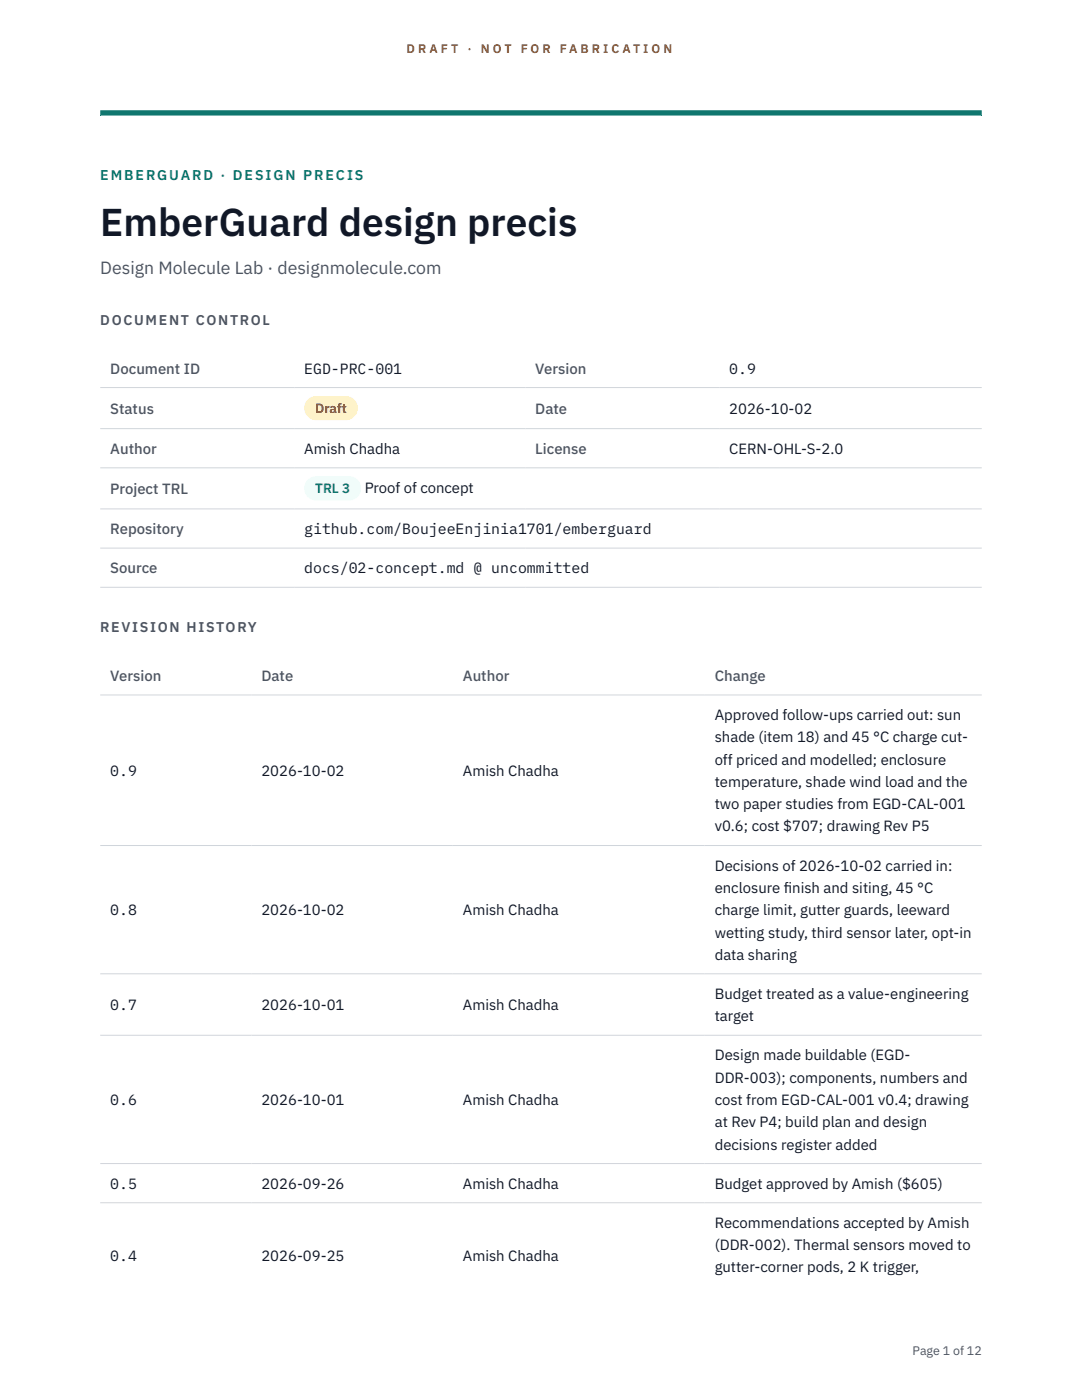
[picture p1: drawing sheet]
<svg xmlns="http://www.w3.org/2000/svg" width="216mm" height="279mm" viewBox="0 0 216 279" stroke-linecap="round" stroke-linejoin="round" font-family="sans-serif">
<defs><g id="words">
<text font-size="7.8" fill="#111827" x="20" y="47.1">EmberGuard design precis</text>
<text font-size="3.5" fill="#4b5563" x="20" y="54.6">Design Molecule Lab · designmolecule.com</text>
<g font-size="3" fill="#4b5563">
<text x="22" y="74.5">Document ID</text>
<text x="106.8" y="74.5">Version</text>
<text x="22" y="82.6">Status</text>
<text x="106.8" y="82.6">Date</text>
<text x="22" y="90.6">Author</text>
<text x="106.8" y="90.6">License</text>
<text x="22" y="98.6">Project TRL</text>
<text x="22" y="106.6">Repository</text>
<text x="22" y="114.4">Source</text>
<text x="22" y="135.9">Version</text>
<text x="52.2" y="135.9">Date</text>
<text x="92.4" y="135.9">Author</text>
<text x="142.6" y="135.9">Change</text>
</g>
<g font-size="3" fill="#111827">
<text x="60.7" y="74.5">EGD-PRC-001</text>
<text x="145.5" y="74.5">0.9</text>
<text x="145.5" y="82.6">2026-10-02</text>
<text x="60.7" y="90.6">Amish Chadha</text>
<text x="145.5" y="90.6">CERN-OHL-S-2.0</text>
<text x="72.8" y="98.5">Proof of concept</text>
<text x="60.7" y="106.6">github.com/BoujeeEnjinia1701/emberguard</text>
<text x="60.7" y="114.4">docs/02-concept.md @ uncommitted</text>
<text x="142.6" y="143.7">Approved follow-ups carried out: sun</text>
<text x="142.6" y="148.2">shade (item 18) and 45 °C charge cut-</text>
<text x="22" y="154.8">0.9</text>
<text x="52.2" y="154.8">2026-10-02</text>
<text x="92.4" y="154.8">Amish Chadha</text>
<text x="142.6" y="152.6">off priced and modelled; enclosure</text>
<text x="142.6" y="157.1">temperature, shade wind load and the</text>
<text x="142.6" y="161.5">two paper studies from EGD-CAL-001</text>
<text x="142.6" y="165.9">v0.6; cost $707; drawing Rev P5</text>
<text x="142.6" y="173.8">Decisions of 2026-10-02 carried in:</text>
<text x="142.6" y="178.2">enclosure f</text>
<text x="156.4" y="178.2">inish and siting, 45 °C</text>
<text x="22" y="182.7">0.8</text>
<text x="52.2" y="182.7">2026-10-02</text>
<text x="92.4" y="182.7">Amish Chadha</text>
<text x="142.6" y="182.7">charge limit, gutter guards, leeward</text>
<text x="142.6" y="187.1">wetting study, third sensor later, opt-in</text>
<text x="142.6" y="191.5">data sharing</text>
<text x="22" y="201.6">0.7</text>
<text x="52.2" y="201.6">2026-10-01</text>
<text x="92.4" y="201.6">Amish Chadha</text>
<text x="142.6" y="199.4">Budget treated as a value-engineering</text>
<text x="142.6" y="203.8">target</text>
<text x="142.6" y="211.6">Design made buildable (EGD-</text>
<text x="22" y="220.5">0.6</text>
<text x="52.2" y="220.5">2026-10-01</text>
<text x="92.4" y="220.5">Amish Chadha</text>
<text x="142.6" y="216.1">DDR-003); components, numbers and</text>
<text x="142.6" y="220.5">cost from EGD-CAL-001 v0.4; drawing</text>
<text x="142.6" y="225">at Rev P4; build plan and design</text>
<text x="142.6" y="229.4">decisions register added</text>
<text x="22" y="237.2">0.5</text>
<text x="52.2" y="237.2">2026-09-26</text>
<text x="92.4" y="237.2">Amish Chadha</text>
<text x="142.6" y="237.2">Budget approved by Amish ($605)</text>
<text x="142.6" y="245.1">Recommendations accepted by Amish</text>
<text x="22" y="251.7">0.4</text>
<text x="52.2" y="251.7">2026-09-25</text>
<text x="92.4" y="251.7">Amish Chadha</text>
<text x="142.6" y="249.5">(DDR-002). Thermal sensors moved to</text>
<text x="142.6" y="253.9">gutter-corner pods, 2 K trigger,</text>
</g>
<text font-size="2.8" fill="#0f766e" x="20" y="36">EMBERGUARD · DESIGN PRECIS</text>
<g font-size="2.8" fill="#4b5563">
<text x="20" y="64.8">DOCUMENT CONTROL</text>
<text x="20" y="126.2">REVISION HISTORY</text>
</g>
<text font-size="2.7" fill="#92400e" x="62.9" y="82.5">Draft</text>
<text font-size="2.7" fill="#0f766e" x="62.9" y="98.5">TRL 3</text>
<g font-size="2.5" fill="#b45309">
<text x="81.1" y="10.5">D R A F T</text>
<text x="93.3" y="10.5">·</text>
<text x="95.9" y="10.5">N O T</text>
<text x="103.9" y="10.5">F O R</text>
<text x="111.7" y="10.5">F A B R I C A T I O N</text>
</g>
<text font-size="2.5" fill="#4b5563" x="182.1" y="270.3">Page 1 of 12</text>
</g></defs>
<path d="M20 23.1h175.9zM20 22h175.9v1.1h-175.9z" fill-rule="evenodd" fill="#0f766e"/>
<path d="M20 77.3h175.9M20 85.5h175.9M20 93.4h175.9M20 101.6h175.9M20 109.4h175.9M20 117.2h175.9M20 138.7h175.9M20 168.7h175.9M20 194.3h175.9M20 206.6h175.9M20 232.2h175.9M20 240h175.9" fill="none" stroke="#d1d5db" stroke-width=".2"/>
<path d="M60.7 79h10.7v4.9h-10.7z" fill="#fef3c7"/>
<path d="M60.7 95.1h11.4v4.8h-11.4z" fill="#f0fdfa"/>
<use href="#words"/>
</svg>
